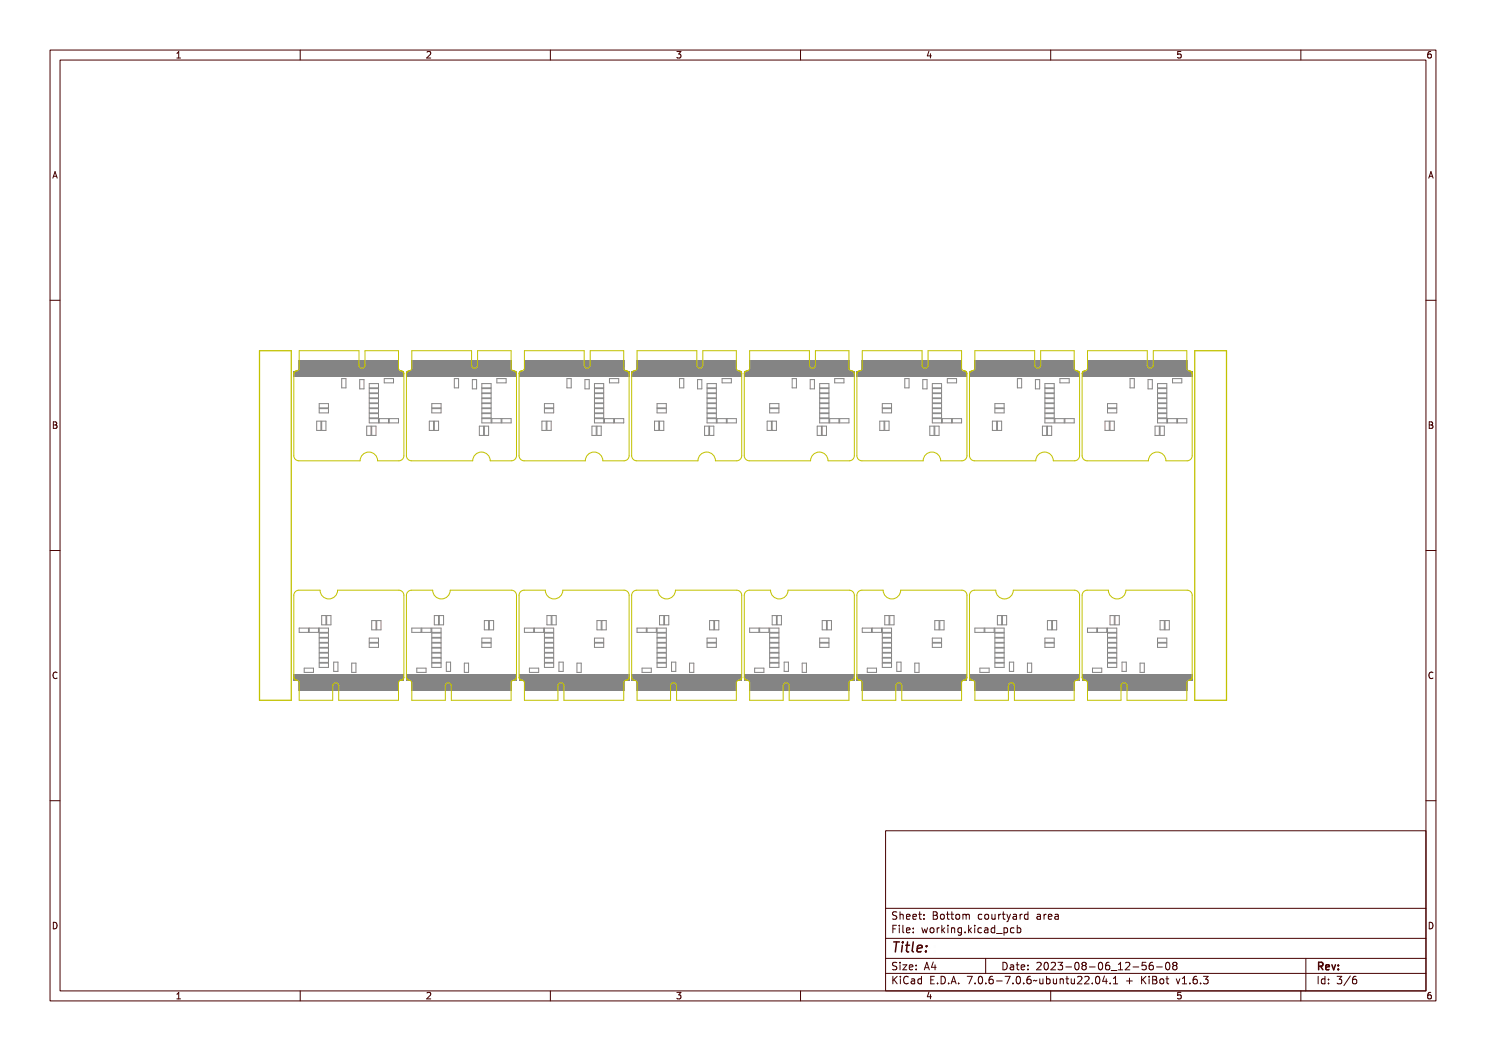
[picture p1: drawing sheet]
<svg xmlns="http://www.w3.org/2000/svg" width="297mm" height="210mm" viewBox="0 0 297 210" stroke-linecap="round" stroke-linejoin="round" font-family="sans-serif">
<defs><g id="words">
<text font-size="2.7" fill="#480000" x="178" y="190.3">Title:</text>
<g font-size="2" fill="#480000">
<text x="178" y="183.7">Sheet: Bottom courtyard area</text>
<text x="178" y="186.5">File: working.kicad_pcb</text>
<text x="178" y="193.9">Size: A4</text>
<text x="178" y="196.6">KiCad E.D.A. 7.0.6-7.0.6~ubuntu22.04.1 + KiBot v1.6.3</text>
<text x="200" y="193.9">Date: 2023-08-06_12-56-08</text>
<text x="263" y="196.6">Id: 3/6</text>
<text x="263" y="193.9">Rev:</text>
</g>
<g font-size="1.7" fill="#480000">
<text x="35" y="11.7">1</text>
<text x="85" y="11.7">2</text>
<text x="135" y="11.7">3</text>
<text x="185" y="11.7">4</text>
<text x="235" y="11.7">5</text>
<text x="285" y="11.7">6</text>
<text x="10.5" y="35.7">A</text>
<text x="285.5" y="35.7">A</text>
<text x="10.5" y="85.6">B</text>
<text x="285.5" y="85.6">B</text>
<text x="10.5" y="135.7">C</text>
<text x="285.5" y="135.7">C</text>
<text x="10.5" y="185.6">D</text>
<text x="285.5" y="185.6">D</text>
<text x="35" y="199.7">1</text>
<text x="85" y="199.7">2</text>
<text x="135" y="199.7">3</text>
<text x="185" y="199.7">4</text>
<text x="235" y="199.7">5</text>
<text x="285" y="199.7">6</text>
</g>
</g></defs>
<g fill="#848484">
<path d="M194.8 135.9h20v2h-20z" fill-rule="evenodd"/>
<path d="M193.8 134.7h22v1.2h-22z" fill-rule="evenodd"/>
<path d="M59.7 135.9h20v2h-20z" fill-rule="evenodd"/>
<path d="M58.7 134.7h22v1.2h-22z" fill-rule="evenodd"/>
<path d="M127.2 72.1h20v2h-20z" fill-rule="evenodd"/>
<path d="M126.2 74.1h22v1.2h-22z" fill-rule="evenodd"/>
<path d="M217.3 72.1h20v2h-20z" fill-rule="evenodd"/>
<path d="M216.3 74.1h22v1.2h-22z" fill-rule="evenodd"/>
<path d="M127.2 135.9h20v2h-20z" fill-rule="evenodd"/>
<path d="M126.2 134.7h22v1.2h-22z" fill-rule="evenodd"/>
<path d="M149.8 72.1h20v2h-20z" fill-rule="evenodd"/>
<path d="M148.8 74.1h22v1.2h-22z" fill-rule="evenodd"/>
<path d="M217.3 135.9h20v2h-20z" fill-rule="evenodd"/>
<path d="M216.3 134.7h22v1.2h-22z" fill-rule="evenodd"/>
<path d="M59.7 72.1h20v2h-20z" fill-rule="evenodd"/>
<path d="M58.7 74.1h22v1.2h-22z" fill-rule="evenodd"/>
<path d="M82.2 72.1h20v2h-20z" fill-rule="evenodd"/>
<path d="M81.2 74.1h22v1.2h-22z" fill-rule="evenodd"/>
<path d="M82.2 135.9h20v2h-20z" fill-rule="evenodd"/>
<path d="M81.2 134.7h22v1.2h-22z" fill-rule="evenodd"/>
<path d="M104.7 135.9h20v2h-20z" fill-rule="evenodd"/>
<path d="M103.7 134.7h22v1.2h-22z" fill-rule="evenodd"/>
<path d="M194.8 72.1h20v2h-20z" fill-rule="evenodd"/>
<path d="M193.8 74.1h22v1.2h-22z" fill-rule="evenodd"/>
<path d="M104.7 72.1h20v2h-20z" fill-rule="evenodd"/>
<path d="M103.7 74.1h22v1.2h-22z" fill-rule="evenodd"/>
<path d="M149.8 135.9h20v2h-20z" fill-rule="evenodd"/>
<path d="M148.8 134.7h22v1.2h-22z" fill-rule="evenodd"/>
<path d="M172.3 72.1h20v2h-20z" fill-rule="evenodd"/>
<path d="M171.3 74.1h22v1.2h-22z" fill-rule="evenodd"/>
<path d="M172.3 135.9h20v2h-20z" fill-rule="evenodd"/>
<path d="M171.3 134.7h22v1.2h-22z" fill-rule="evenodd"/>
</g>
<g fill="none" stroke="#848484" stroke-width=".2">
<path d="M68.3 75.7h.9v1.8h-.9zM71.9 75.9h.8v1.8h-.8zM73.8 76.7h1.9v.8h-1.9zM73.8 79.7h1.9v.8h-1.9zM73.8 77.7h1.9v.8h-1.9zM73.8 78.7h1.9v.8h-1.9zM76.8 75.7h1.9v.8h-1.9zM90.8 75.7h.9v1.8h-.9zM94.4 75.9h.9v1.8h-.9zM96.3 76.7h1.9v.8h-1.9zM96.3 77.7h1.9v.8h-1.9zM96.3 78.7h1.9v.8h-1.9z"/>
<path d="M96.3 79.7h1.9v.8h-1.9zM99.3 75.7h1.9v.8h-1.9zM113.3 75.7h.9v1.8h-.9zM116.9 75.9h.9v1.8h-.9zM118.8 76.7h1.9v.8h-1.9zM118.8 79.7h1.9v.8h-1.9zM118.8 78.7h1.9v.8h-1.9zM118.8 77.7h1.9v.8h-1.9zM121.8 75.7h1.9v.8h-1.9zM135.8 75.7h.9v1.8h-.9zM139.4 75.9h.9v1.8h-.9zM141.3 76.7h1.9v.8h-1.9z"/>
<path d="M141.3 79.7h1.9v.8h-1.9zM141.3 77.7h1.9v.8h-1.9zM141.3 78.7h1.9v.8h-1.9zM144.3 75.7h1.9v.8h-1.9zM158.3 75.7h.9v1.8h-.9zM161.9 75.9h.9v1.8h-.9zM163.8 76.7h1.9v.8h-1.9zM163.8 79.7h1.9v.8h-1.9zM163.8 77.7h1.9v.8h-1.9zM163.8 78.7h1.9v.8h-1.9zM166.8 75.7h1.9v.8h-1.9zM180.8 75.7h.9v1.8h-.9z"/>
<path d="M184.4 75.9h.9v1.8h-.9zM186.3 76.7h1.9v.8h-1.9zM186.3 79.7h1.9v.8h-1.9zM186.3 77.7h1.9v.8h-1.9zM186.3 78.7h1.9v.8h-1.9zM189.3 75.7h1.9v.8h-1.9zM203.3 75.7h.9v1.8h-.9zM206.9 75.9h.9v1.8h-.9zM208.8 76.7h1.9v.8h-1.9zM208.8 79.7h1.9v.8h-1.9zM208.8 77.7h1.9v.8h-1.9zM208.8 78.7h1.9v.8h-1.9z"/>
<path d="M211.8 75.7h1.9v.8h-1.9zM225.9 75.7h.8v1.8h-.8zM229.5 75.9h.8v1.8h-.8zM231.4 76.7h1.8v.8h-1.8zM231.4 79.7h1.8v.8h-1.8zM231.4 77.7h1.8v.8h-1.8zM231.4 78.7h1.8v.8h-1.8zM234.4 75.7h1.8v.8h-1.8zM63.3 84.2h.8v1.8h-.8zM63.8 81.7h1.8v.8h-1.8zM63.8 80.7h1.8v.8h-1.8zM64.3 84.2h.8v1.8h-.8z"/>
<path d="M73.3 85.2h.8v1.8h-.8zM73.8 82.7h1.9v.8h-1.9zM73.8 81.7h1.9v.8h-1.9zM73.8 80.7h1.9v.8h-1.9zM73.8 83.7h1.9v.8h-1.9zM74.3 85.2h.8v1.8h-.8zM75.8 83.7h1.8v.8h-1.8zM77.8 83.7h1.8v.8h-1.8zM85.8 84.2h.9v1.8h-.9zM86.3 80.7h1.9v.8h-1.9zM86.3 81.7h1.9v.8h-1.9zM86.8 84.2h.9v1.8h-.9z"/>
<path d="M95.8 85.2h.9v1.8h-.9zM96.3 82.7h1.9v.8h-1.9zM96.3 80.7h1.9v.8h-1.9zM96.3 81.7h1.9v.8h-1.9zM96.3 83.7h1.9v.8h-1.9zM96.8 85.2h.9v1.8h-.9zM98.3 83.7h1.9v.8h-1.9zM100.3 83.7h1.9v.8h-1.9zM108.3 84.2h.9v1.8h-.9zM108.8 81.7h1.9v.8h-1.9zM108.8 80.7h1.9v.8h-1.9zM109.3 84.2h.9v1.8h-.9z"/>
<path d="M118.3 85.2h.9v1.8h-.9zM118.8 82.7h1.9v.8h-1.9zM118.8 81.7h1.9v.8h-1.9zM118.8 80.7h1.9v.8h-1.9zM118.8 83.7h1.9v.8h-1.9zM119.3 85.2h.9v1.8h-.9zM120.8 83.7h1.9v.8h-1.9zM122.8 83.7h1.9v.8h-1.9zM130.8 84.2h.9v1.8h-.9zM131.3 81.7h1.9v.8h-1.9zM131.3 80.7h1.9v.8h-1.9zM131.8 84.2h.9v1.8h-.9z"/>
<path d="M140.8 85.2h.9v1.8h-.9zM141.3 82.7h1.9v.8h-1.9zM141.3 81.7h1.9v.8h-1.9zM141.3 80.7h1.9v.8h-1.9zM141.3 83.7h1.9v.8h-1.9zM141.8 85.2h.9v1.8h-.9zM143.3 83.7h1.9v.8h-1.9zM145.3 83.7h1.9v.8h-1.9zM153.3 84.2h.9v1.8h-.9zM153.8 81.7h1.9v.8h-1.9zM153.8 80.7h1.9v.8h-1.9zM154.3 84.2h.9v1.8h-.9z"/>
<path d="M163.3 85.2h.9v1.8h-.9zM163.8 82.7h1.9v.8h-1.9zM163.8 80.7h1.9v.8h-1.9zM163.8 81.7h1.9v.8h-1.9zM163.8 83.7h1.9v.8h-1.9zM164.3 85.2h.9v1.8h-.9zM165.8 83.7h1.9v.8h-1.9zM167.8 83.7h1.9v.8h-1.9zM175.8 84.2h.9v1.8h-.9zM176.3 81.7h1.9v.8h-1.9zM176.3 80.7h1.9v.8h-1.9zM176.8 84.2h.9v1.8h-.9z"/>
<path d="M185.8 85.2h.9v1.8h-.9zM186.3 82.7h1.9v.8h-1.9zM186.3 81.7h1.9v.8h-1.9zM186.3 80.7h1.9v.8h-1.9zM186.3 83.7h1.9v.8h-1.9zM186.8 85.2h.9v1.8h-.9zM188.3 83.7h1.9v.8h-1.9zM190.3 83.7h1.9v.8h-1.9zM198.3 84.2h.9v1.8h-.9zM198.8 81.7h1.9v.8h-1.9zM198.8 80.7h1.9v.8h-1.9zM199.3 84.2h.9v1.8h-.9z"/>
<path d="M208.3 85.2h.9v1.8h-.9zM208.8 82.7h1.9v.8h-1.9zM208.8 80.7h1.9v.8h-1.9zM208.8 81.7h1.9v.8h-1.9zM208.8 83.7h1.9v.8h-1.9zM209.3 85.2h.9v1.8h-.9zM210.8 83.7h1.9v.8h-1.9zM212.8 83.7h1.9v.8h-1.9zM220.9 84.2h.8v1.8h-.8zM221.4 81.7h1.8v.8h-1.8zM221.4 80.7h1.8v.8h-1.8zM221.9 84.2h.8v1.8h-.8z"/>
<path d="M230.9 85.2h.8v1.8h-.8zM231.4 82.7h1.8v.8h-1.8zM231.4 80.7h1.8v.8h-1.8zM231.4 81.7h1.8v.8h-1.8zM231.4 83.7h1.8v.8h-1.8zM231.9 85.2h.8v1.8h-.8zM233.4 83.7h1.8v.8h-1.8zM235.4 83.7h1.8v.8h-1.8zM59.8 125.5h1.8v.9h-1.8zM60.8 133.5h1.8v.9h-1.8zM61.8 125.5h1.8v.9h-1.8zM63.8 131.5h1.8v.9h-1.8z"/>
<path d="M63.8 128.5h1.8v.9h-1.8zM63.8 127.5h1.8v.9h-1.8zM63.8 129.5h1.8v.9h-1.8zM63.8 125.5h1.8v.9h-1.8zM63.8 126.5h1.8v.9h-1.8zM63.8 130.5h1.8v.9h-1.8zM63.8 132.5h1.8v.9h-1.8zM64.3 123h.8v1.9h-.8zM65.3 123h.8v1.9h-.8zM66.7 132.3h.8v1.9h-.8zM70.3 132.5h.8v1.9h-.8zM73.8 128.5h1.8v.9h-1.8z"/>
<path d="M73.8 127.5h1.8v.9h-1.8zM74.3 124h.8v1.9h-.8zM75.3 124h.8v1.9h-.8zM82.3 125.5h1.9v.9h-1.9zM83.3 133.5h1.9v.9h-1.9zM84.3 125.5h1.9v.9h-1.9zM86.3 131.5h1.9v.9h-1.9zM86.3 125.5h1.9v.9h-1.9zM86.3 126.5h1.9v.9h-1.9zM86.3 127.5h1.9v.9h-1.9zM86.3 128.5h1.9v.9h-1.9zM86.3 129.5h1.9v.9h-1.9z"/>
<path d="M86.3 130.5h1.9v.9h-1.9zM86.3 132.5h1.9v.9h-1.9zM86.8 123h.9v1.9h-.9zM87.8 123h.9v1.9h-.9zM89.2 132.3h.9v1.9h-.9zM92.8 132.5h.9v1.9h-.9zM96.3 127.5h1.9v.9h-1.9zM96.3 128.5h1.9v.9h-1.9zM96.8 124h.9v1.9h-.9zM97.8 124h.9v1.9h-.9zM104.8 125.5h1.9v.9h-1.9zM105.8 133.5h1.9v.9h-1.9z"/>
<path d="M106.8 125.5h1.9v.9h-1.9zM108.8 131.5h1.9v.9h-1.9zM108.8 128.5h1.9v.9h-1.9zM108.8 127.5h1.9v.9h-1.9zM108.8 125.5h1.9v.9h-1.9zM108.8 126.5h1.9v.9h-1.9zM108.8 129.5h1.9v.9h-1.9zM108.8 130.5h1.9v.9h-1.9zM108.8 132.5h1.9v.9h-1.9zM109.3 123h.9v1.9h-.9zM110.3 123h.9v1.9h-.9zM111.7 132.3h.9v1.9h-.9z"/>
<path d="M115.3 132.5h.9v1.9h-.9zM118.8 128.5h1.9v.9h-1.9zM118.8 127.5h1.9v.9h-1.9zM119.3 124h.9v1.9h-.9zM120.3 124h.9v1.9h-.9zM127.3 125.5h1.9v.9h-1.9zM128.3 133.5h1.9v.9h-1.9zM129.3 125.5h1.9v.9h-1.9zM131.3 131.5h1.9v.9h-1.9zM131.3 128.5h1.9v.9h-1.9zM131.3 127.5h1.9v.9h-1.9zM131.3 129.5h1.9v.9h-1.9z"/>
<path d="M131.3 132.5h1.9v.9h-1.9zM131.3 125.5h1.9v.9h-1.9zM131.3 130.5h1.9v.9h-1.9zM131.3 126.5h1.9v.9h-1.9zM131.8 123h.9v1.9h-.9zM132.8 123h.9v1.9h-.9zM134.2 132.3h.9v1.9h-.9zM137.8 132.5h.9v1.9h-.9zM141.3 128.5h1.9v.9h-1.9zM141.3 127.5h1.9v.9h-1.9zM141.8 124h.9v1.9h-.9zM142.8 124h.9v1.9h-.9z"/>
<path d="M149.8 125.5h1.9v.9h-1.9zM150.8 133.5h1.9v.9h-1.9zM151.8 125.5h1.9v.9h-1.9zM153.8 131.5h1.9v.9h-1.9zM153.8 128.5h1.9v.9h-1.9zM153.8 127.5h1.9v.9h-1.9zM153.8 129.5h1.9v.9h-1.9zM153.8 132.5h1.9v.9h-1.9zM153.8 125.5h1.9v.9h-1.9zM153.8 126.5h1.9v.9h-1.9zM153.8 130.5h1.9v.9h-1.9zM154.3 123h.9v1.9h-.9z"/>
<path d="M155.3 123h.9v1.9h-.9zM156.7 132.3h.9v1.9h-.9zM160.3 132.5h.9v1.9h-.9zM163.8 127.5h1.9v.9h-1.9zM163.8 128.5h1.9v.9h-1.9zM164.3 124h.9v1.9h-.9zM165.3 124h.9v1.9h-.9zM172.3 125.5h1.9v.9h-1.9zM173.3 133.5h1.9v.9h-1.9zM174.3 125.5h1.9v.9h-1.9zM176.3 131.5h1.9v.9h-1.9zM176.3 128.5h1.9v.9h-1.9z"/>
<path d="M176.3 127.5h1.9v.9h-1.9zM176.3 129.5h1.9v.9h-1.9zM176.3 125.5h1.9v.9h-1.9zM176.3 126.5h1.9v.9h-1.9zM176.3 130.5h1.9v.9h-1.9zM176.3 132.5h1.9v.9h-1.9zM176.8 123h.9v1.9h-.9zM177.8 123h.9v1.9h-.9zM179.2 132.3h.9v1.9h-.9zM182.8 132.5h.9v1.9h-.9zM186.3 128.5h1.9v.9h-1.9zM186.3 127.5h1.9v.9h-1.9z"/>
<path d="M186.8 124h.9v1.9h-.9zM187.8 124h.9v1.9h-.9zM194.8 125.5h1.9v.9h-1.9zM195.8 133.5h1.9v.9h-1.9zM196.8 125.5h1.9v.9h-1.9zM198.8 131.5h1.9v.9h-1.9zM198.8 128.5h1.9v.9h-1.9zM198.8 127.5h1.9v.9h-1.9zM198.8 129.5h1.9v.9h-1.9zM198.8 132.5h1.9v.9h-1.9zM198.8 125.5h1.9v.9h-1.9zM198.8 126.5h1.9v.9h-1.9z"/>
<path d="M198.8 130.5h1.9v.9h-1.9zM199.3 123h.9v1.9h-.9zM200.3 123h.9v1.9h-.9zM201.7 132.3h.9v1.9h-.9zM205.3 132.5h.9v1.9h-.9zM208.8 128.5h1.9v.9h-1.9zM208.8 127.5h1.9v.9h-1.9zM209.3 124h.9v1.9h-.9zM210.3 124h.9v1.9h-.9zM217.4 125.5h1.8v.9h-1.8zM218.4 133.5h1.8v.9h-1.8zM219.4 125.5h1.8v.9h-1.8z"/>
<path d="M221.4 131.5h1.8v.9h-1.8zM221.4 128.5h1.8v.9h-1.8zM221.4 127.5h1.8v.9h-1.8zM221.4 129.5h1.8v.9h-1.8zM221.4 132.5h1.8v.9h-1.8zM221.4 125.5h1.8v.9h-1.8zM221.4 126.5h1.8v.9h-1.8zM221.4 130.5h1.8v.9h-1.8zM221.9 123h.8v1.9h-.8zM222.9 123h.8v1.9h-.8zM224.3 132.3h.8v1.9h-.8zM227.9 132.5h.8v1.9h-.8z"/>
<path d="M231.4 127.5h1.8v.9h-1.8zM231.4 128.5h1.8v.9h-1.8zM231.9 124h.8v1.9h-.8zM232.9 124h.8v1.9h-.8z"/>
</g>
<g fill="none" stroke="#c2c200" stroke-width=".2">
<path d="M59.8 70.1h11.9v2.9a.6 .6 0 0 0 .6 .6 .6 .6 0 0 0 .6-.6v-2.9h6.7v3.5a.63 .63 0 0 0 .8 .5l.3 .6v16.4a1.03 1.03 0 0 1-1 1h-4.2a1.75 1.75 0 0 0-1.8-1.8 1.75 1.75 0 0 0-1.7 1.8h-12.3a1.03 1.03 0 0 1-1-1v-16.4a.76 .76 0 0 1 .9-.7l.2-.4zM82.3 70.1h12v2.9a.6 .6 0 0 0 .6 .6 .6 .6 0 0 0 .6-.6v-2.9h6.7v3.5a.63 .63 0 0 0 .7 .5l.3 .6v16.4a1.02 1.02 0 0 1-1 1h-4.2a1.75 1.75 0 0 0-1.8-1.8 1.75 1.75 0 0 0-1.7 1.8h-12.3a1.03 1.03 0 0 1-1-1v-16.4a.76 .76 0 0 1 .9-.7l.2-.4zM104.8 70.1h12v2.9a.6 .6 0 0 0 .6 .6 .6 .6 0 0 0 .6-.6v-2.9h6.7v3.5a.63 .63 0 0 0 .7 .5l.3 .6v16.4a1.03 1.03 0 0 1-1 1h-4.2a1.75 1.75 0 0 0-1.8-1.8 1.75 1.75 0 0 0-1.7 1.8h-12.3a1.03 1.03 0 0 1-1-1v-16.4a.76 .76 0 0 1 .9-.7l.2-.4zM127.3 70.1h12v2.9a.6 .6 0 0 0 .6 .6 .6 .6 0 0 0 .6-.6v-2.9h6.7v3.5a.63 .63 0 0 0 .7 .5l.3 .6v16.4a1.03 1.03 0 0 1-1 1h-4.2a1.75 1.75 0 0 0-1.8-1.8 1.75 1.75 0 0 0-1.7 1.8h-12.3a1.03 1.03 0 0 1-1-1v-16.4a.76 .76 0 0 1 .9-.7l.2-.4zM149.8 70.1h12v2.9a.6 .6 0 0 0 .6 .6 .6 .6 0 0 0 .6-.6v-2.9h6.7v3.5a.63 .63 0 0 0 .7 .5l.4 .6v16.4a1.03 1.03 0 0 1-1 1h-4.3a1.75 1.75 0 0 0-1.7-1.8 1.75 1.75 0 0 0-1.8 1.8h-12.2a1.03 1.03 0 0 1-1-1v-16.4a.76 .76 0 0 1 .8-.7l.2-.4zM172.3 70.1h12v2.9a.6 .6 0 0 0 .6 .6 .6 .6 0 0 0 .6-.6v-2.9h6.7v3.5a.63 .63 0 0 0 .7 .5l.4 .6v16.4a1.02 1.02 0 0 1-1 1h-4.3a1.75 1.75 0 0 0-1.7-1.8 1.75 1.75 0 0 0-1.8 1.8h-12.2a1.02 1.02 0 0 1-1-1v-16.4a.76 .76 0 0 1 .8-.7l.2-.4zM194.8 70.1h12v2.9a.6 .6 0 0 0 .6 .6 .6 .6 0 0 0 .6-.6v-2.9h6.7v3.5a.63 .63 0 0 0 .7 .5l.4 .6v16.4a1.03 1.03 0 0 1-1 1h-4.3a1.75 1.75 0 0 0-1.7-1.8 1.75 1.75 0 0 0-1.8 1.8h-12.2a1.03 1.03 0 0 1-1-1v-16.4a.76 .76 0 0 1 .8-.7l.2-.4zM217.4 70.1h11.9v2.9a.6 .6 0 0 0 .6 .6 .6 .6 0 0 0 .6-.6v-2.9h6.7v3.5a.63 .63 0 0 0 .7 .5l.4 .6v16.4a1.03 1.03 0 0 1-1 1h-4.3a1.75 1.75 0 0 0-1.7-1.8 1.75 1.75 0 0 0-1.8 1.8h-12.2a1.02 1.02 0 0 1-1-1v-16.4a.76 .76 0 0 1 .8-.7l.3-.4zM59 118.2l.7-.3h4.3a1.75 1.75 0 0 0 1.7 1.8 1.75 1.75 0 0 0 1.8-1.8h12.2a1.03 1.03 0 0 1 1 1v16.4a.76 .76 0 0 1-.8 .7l-.3 .4v3.5h-11.9v-2.9a.6 .6 0 0 0-.6-.6 .6 .6 0 0 0-.6 .6v2.9h-6.7v-3.5a.63 .63 0 0 0-.7-.5l-.4-.6v-16.4zM81.5 118.2l.7-.3h4.3a1.75 1.75 0 0 0 1.7 1.8 1.75 1.75 0 0 0 1.8-1.8h12.2a1.02 1.02 0 0 1 1 1v16.4a.76 .76 0 0 1-.8 .7l-.2 .4v3.5h-12v-2.9a.6 .6 0 0 0-.6-.6 .6 .6 0 0 0-.6 .6v2.9h-6.7v-3.5a.63 .63 0 0 0-.7-.5l-.4-.6v-16.4zM104 118.2l.7-.3h4.3a1.75 1.75 0 0 0 1.7 1.8 1.75 1.75 0 0 0 1.8-1.8h12.2a1.03 1.03 0 0 1 1 1v16.4a.76 .76 0 0 1-.8 .7l-.2 .4v3.5h-12v-2.9a.6 .6 0 0 0-.6-.6 .6 .6 0 0 0-.6 .6v2.9h-6.7v-3.5a.63 .63 0 0 0-.7-.5l-.4-.6v-16.4zM126.5 118.2l.7-.3h4.3a1.75 1.75 0 0 0 1.7 1.8 1.75 1.75 0 0 0 1.8-1.8h12.2a1.02 1.02 0 0 1 1 1v16.4a.76 .76 0 0 1-.8 .7l-.2 .4v3.5h-12v-2.9a.6 .6 0 0 0-.6-.6 .6 .6 0 0 0-.6 .6v2.9h-6.7v-3.5a.63 .63 0 0 0-.7-.5l-.4-.6v-16.4z"/>
<path d="M149.1 118.2l.7-.3h4.2a1.75 1.75 0 0 0 1.8 1.8 1.75 1.75 0 0 0 1.7-1.8h12.3a1.03 1.03 0 0 1 1 1v16.4a.76 .76 0 0 1-.9 .7l-.2 .4v3.5h-12v-2.9a.6 .6 0 0 0-.6-.6 .6 .6 0 0 0-.6 .6v2.9h-6.7v-3.5a.63 .63 0 0 0-.7-.5l-.3-.6v-16.4zM171.6 118.2l.7-.3h4.2a1.75 1.75 0 0 0 1.8 1.8 1.75 1.75 0 0 0 1.7-1.8h12.3a1.03 1.03 0 0 1 1 1v16.4a.76 .76 0 0 1-.9 .7l-.2 .4v3.5h-12v-2.9a.6 .6 0 0 0-.6-.6 .6 .6 0 0 0-.6 .6v2.9h-6.7v-3.5a.63 .63 0 0 0-.7-.5l-.3-.6v-16.4zM194.1 118.2l.7-.3h4.2a1.75 1.75 0 0 0 1.8 1.8 1.75 1.75 0 0 0 1.7-1.8h12.3a1.03 1.03 0 0 1 1 1v16.4a.76 .76 0 0 1-.9 .7l-.2 .4v3.5h-12v-2.9a.6 .6 0 0 0-.6-.6 .6 .6 0 0 0-.6 .6v2.9h-6.7v-3.5a.63 .63 0 0 0-.7-.5l-.3-.6v-16.4zM216.6 118.2l.7-.3h4.2a1.75 1.75 0 0 0 1.8 1.8 1.75 1.75 0 0 0 1.7-1.8h12.3a1.03 1.03 0 0 1 1 1v16.4a.76 .76 0 0 1-.9 .7l-.2 .4v3.5h-11.9v-2.9a.6 .6 0 0 0-.6-.6 .6 .6 0 0 0-.6 .6v2.9h-6.7v-3.5a.63 .63 0 0 0-.8-.5l-.3-.6v-16.4z"/>
</g>
<path d="M51.9 70.1h6.3v69.8h-6.3zM238.8 70.1h6.3v69.8h-6.3z" fill="none" stroke="#c2c200" stroke-width=".25"/>
<g fill="none" stroke="#480000" stroke-width=".2">
<path d="M10 10h277v190h-277zM12 12h273v186h-273zM60 10v2M110 10v2M160 10v2M210 10v2M260 10v2M10 60h2M285 60h2M10 110h2M285 110h2M10 160h2"/>
<path d="M285 160h2M177 166h108v32h-108zM60 198v2M110 198v2M160 198v2M177 181.5h108M177 187.5h108M177 191.5h108M177 194.5h108M178.1 195.2h.2v.6l.6-.6h.3l-.6 .6 .6 .8h-.2l-.5-.7-.2 .2v.5h-.2zM178.2 185h.9v.2h-.7v.4h.6v.2h-.6v.7h-.2zM178.3 182.4l.5-.1h.2v.2a.31 .31 0 0 0-.5-.1 .31 .31 0 0 0 0 .5 .5 .5 0 0 1 .6 .6 .5 .5 0 0 1-.8 .2l-.1-.2a.34 .34 0 0 0 .4 .1 .34 .34 0 0 0 .1-.5 .47 .47 0 0 1-.5-.2 .47 .47 0 0 1 .1-.5z"/>
<path d="M178.3 192.5l.5-.1h.2v.2a.31 .31 0 0 0-.5-.1 .31 .31 0 0 0 0 .5 .5 .5 0 0 1 .6 .6 .5 .5 0 0 1-.8 .2l-.1-.2a.34 .34 0 0 0 .4 .1 .34 .34 0 0 0 .1-.5 .47 .47 0 0 1-.5-.2 .47 .47 0 0 1 .1-.5zM179.4 182.2h.2v.6a.35 .35 0 0 1 .4-.1 .35 .35 0 0 1 .2 .4v.6h-.2v-.8h-.4v.8h-.2zM179.5 185.4h.4v.9h.4v.2h-.9v-.2h.3v-.8h-.2zM179.5 192.8h.4v.9h.4v.1h-.9v-.1h.3v-.8h-.2zM179.5 195.6h.4v.9h.4v.1h-.9v-.1h.3v-.8h-.2zM179.7 184.9h.2v.3h-.2zM179.7 192.3h.2v.3h-.2zM179.7 195.1h.2v.3h-.2zM180.6 184.9h.4v1.3l.4 .1v.2l-.5-.2v-1.2h-.3zM180.6 192.8h.8l-.6 .9h.6v.1h-.8l.6-.9h-.6zM180.7 182.8l.1-.1a.49 .49 0 0 1 .5 0 .49 .49 0 0 1 .2 .5h-.8a.42 .42 0 0 0 .3 .4 .42 .42 0 0 0 .4-.1 .47 .47 0 0 1-.4 .3 .47 .47 0 0 1-.4-.3zM180.7 195.4a.4 .4 0 0 1 .4-.3 .4 .4 0 0 1 .4 .3 .56 .56 0 0 0-.8 .4 .56 .56 0 0 0 .5 .7l.3-.1a.43 .43 0 0 1-.5 .3 .43 .43 0 0 1-.4-.4v-.6z"/>
<path d="M180.8 182.9l.4-.1 .1 .3h-.6zM181.8 195.6l.3-.1a.43 .43 0 0 1 .5 .5v.6h-.1v-.1a.38 .38 0 0 1-.5 .2 .38 .38 0 0 1-.2-.5 .38 .38 0 0 1 .4-.2h.3a.35 .35 0 0 0-.3-.4 .35 .35 0 0 0-.4 .2zM181.9 182.8l.1-.1a.49 .49 0 0 1 .5 0 .49 .49 0 0 1 .2 .5h-.8a.42 .42 0 0 0 .3 .4 .42 .42 0 0 0 .5-.1 .47 .47 0 0 1-.5 .3 .47 .47 0 0 1-.4-.3zM181.9 185.5l.1-.1a.49 .49 0 0 1 .5 0 .49 .49 0 0 1 .2 .5h-.8a.42 .42 0 0 0 .3 .4 .42 .42 0 0 0 .5-.1 .47 .47 0 0 1-.5 .3 .47 .47 0 0 1-.4-.3zM181.9 192.9l.1-.1a.49 .49 0 0 1 .5 0 .49 .49 0 0 1 .2 .5h-.8a.42 .42 0 0 0 .3 .4 .42 .42 0 0 0 .5-.1 .47 .47 0 0 1-.5 .3 .47 .47 0 0 1-.4-.3zM182 196.2l.5-.1a.31 .31 0 0 1-.2 .4 .31 .31 0 0 1-.4-.1zM182 182.9l.4-.1 .1 .3h-.6zM182 185.6l.4-.1 .1 .3h-.6zM182 193l.4-.1 .1 .3h-.6zM183 195.7l.4-.2 .2 .2v-.6h.2v1.5h-.2v-.1a.42 .42 0 0 1-.5 .1 .42 .42 0 0 1-.2-.5zM183.2 195.8l.1-.1a.4 .4 0 0 1 .3 .4 .4 .4 0 0 1-.3 .4l-.2-.2zM183.2 182.3h.2v.4h.4v.1h-.4v.7l.4 .1v.1h-.4l-.1-.1-.1-.8h-.3v-.1h.3z"/>
<path d="M183.3 185.4h.2v.3h-.2zM183.3 186.2h.2v.3h-.2zM183.3 192.8h.2v.3h-.2zM183.3 193.6h.2v.2h-.2zM184.5 182.7h.2v.3h-.2zM184.5 183.5h.2v.2h-.2zM185.2 185.4h.2l.2 .8 .1-.5h.2l.2 .5 .1-.8h.2l-.2 1.1h-.2l-.2-.7-.2 .7h-.1zM185.4 195.2h.9v.2h-.7v.4h.6v.2h-.6v.5h.7v.1h-.9zM185.7 192.4h.2l.5 1.4h-.2l-.1-.3h-.5l-.1 .3h-.2zM185.8 192.6l.2 .7h-.4zM186.6 182.3h.4a.35 .35 0 0 1 .5 .2 .35 .35 0 0 1-.3 .5 .41 .41 0 0 1 .3 .5 .41 .41 0 0 1-.5 .2h-.4zM186.8 183.1h.2a.27 .27 0 0 1 .3 .2 .27 .27 0 0 1-.3 .3h-.2z"/>
<path d="M186.8 182.5h.2a.23 .23 0 0 1 .3 .2 .23 .23 0 0 1-.3 .2h-.2zM186.8 185.6l.1-.1a.39 .39 0 0 1 .4 .4 .39 .39 0 0 1-.4 .4l-.1-.2zM186.9 196.4h.2v.2h-.2zM187.1 192.4h.2v.9h.2v.2h-.2v.3h-.2v-.3h-.6zM187.1 192.6v.7h-.4zM187.8 195.2a.76 .76 0 0 1 .9 .7 .76 .76 0 0 1-.9 .7zM188 195.4a.57 .57 0 0 1 .5 .5 .57 .57 0 0 1-.5 .6zM188 185.4h.2v.2v-.1a.29 .29 0 0 1 .3-.2 .29 .29 0 0 1 .3 .3 .37 .37 0 0 0-.5-.1 .37 .37 0 0 0-.1 .4v.6h-.2zM188 182.9l.1-.1a.39 .39 0 0 1 .4 .4 .39 .39 0 0 1-.4 .4l-.1-.2zM189.1 184.9h.1v.9l.5-.4h.2l-.4 .4 .5 .7h-.2l-.4-.6-.2 .1v.5h-.1zM189.2 182.3h.2v.4h.4v.1h-.4v.7l.4 .1v.1h-.4l-.1-.1-.1-.8h-.2v-.1h.2zM189.3 196.4h.3v.2h-.3z"/>
<path d="M190.3 185.4h.4v.9h.4v.2h-.9v-.2h.4v-.8h-.3zM190.5 182.3h.1v.4h.4v.1h-.4v.7l.4 .1v.1h-.4l-.1-.1v-.8h-.3v-.1h.3zM190.5 195.2h.3l.4 1.4h-.2l-.1-.3h-.5l-.1 .3h-.2zM190.6 184.9h.1v.3h-.1zM190.6 195.4l.2 .7h-.4zM191.4 185.4h.2v.1a.35 .35 0 0 1 .4-.1 .35 .35 0 0 1 .3 .4v.7h-.2l-.1-.9h-.3l-.1 .9h-.2zM191.6 182.9l.1-.1a.39 .39 0 0 1 .4 .4 .39 .39 0 0 1-.4 .4l-.1-.2zM191.7 196.4h.3v.2h-.3zM192.5 182.7l.6 .1 .3-.1 .1 1h-.1l-.1-.9-.2 .1v.8h-.1l-.2-.9-.1 .9h-.2zM192.7 185.5l.3-.2 .3 .2v-.1h.2v1a.53 .53 0 0 1-.8 .4v-.2a.36 .36 0 0 0 .4 .1 .36 .36 0 0 0 .2-.4l-.1 .1a.53 .53 0 0 1-.7-.3 .53 .53 0 0 1 .2-.6zM192.8 185.6l.1-.1a.39 .39 0 0 1 .4 .4 .39 .39 0 0 1-.4 .4l-.1-.2zM193.8 195.2h.9l-.5 1.4h-.2l.5-1.2h-.7z"/>
<path d="M194.1 186.2h.3v.3h-.3zM195.1 184.9h.2v.9l.4-.4h.3l-.5 .4 .5 .7h-.2l-.4-.6-.1 .1v.5h-.2zM195.2 182.8a.39 .39 0 0 1 .4-.2 .39 .39 0 0 1 .3 .3 .4 .4 0 0 0-.6 0 .4 .4 0 0 0 0 .6 .4 .4 0 0 0 .6 0 .45 .45 0 0 1-.6 .3 .45 .45 0 0 1-.3-.6zM195.3 196.4h.3v.2h-.3zM196.3 185.4h.5v.9h.3v.2h-.9v-.2h.4v-.8h-.3zM196.3 195.4a.57 .57 0 0 1 .7 0 .57 .57 0 0 1 .1 .8 .5 .5 0 0 1-.6 .5 .5 .5 0 0 1-.3-.8zM196.4 182.9l.1-.1a.39 .39 0 0 1 .4 .4 .39 .39 0 0 1-.4 .4l-.1-.2zM196.5 195.4a.61 .61 0 0 1 .4 1l-.1 .1a.61 .61 0 0 1-.4-1zM196.6 184.9h.2v.3h-.2zM197 191.5v3M197.4 182.7h.2v.8l.2 .1 .3-.2v-.7h.2v1h-.2v-.1a.35 .35 0 0 1-.4 .2 .35 .35 0 0 1-.3-.5zM197.6 185.5a.39 .39 0 0 1 .4-.2 .39 .39 0 0 1 .3 .3 .4 .4 0 0 0-.6 0 .4 .4 0 0 0 0 .6 .4 .4 0 0 0 .6 0 .45 .45 0 0 1-.6 .3 .45 .45 0 0 1-.3-.6z"/>
<path d="M197.7 196.4h.3v.2h-.3zM198.7 185.4l.2-.1a.43 .43 0 0 1 .6 .5v.7h-.2v-.2a.38 .38 0 0 1-.5 .2 .38 .38 0 0 1-.2-.5 .38 .38 0 0 1 .5-.2h.2a.35 .35 0 0 0-.3-.4 .35 .35 0 0 0-.3 .2zM198.7 195.4a.38 .38 0 0 1 .4-.3 .38 .38 0 0 1 .3 .3 .43 .43 0 0 0-.5 0 .43 .43 0 0 0-.1 .5 .46 .46 0 0 1 .7 .1 .46 .46 0 0 1-.2 .6 .46 .46 0 0 1-.7-.2zM198.8 182.7h.2v.2v-.1a.29 .29 0 0 1 .4-.2 .29 .29 0 0 1 .2 .3 .37 .37 0 0 0-.4-.1 .37 .37 0 0 0-.2 .4v.5h-.2zM198.8 186l.5-.1a.31 .31 0 0 1-.1 .4 .31 .31 0 0 1-.4-.1zM199.9 185.5l.3-.2 .3 .2v-.6h.2v1.6h-.2v-.2a.42 .42 0 0 1-.5 .1 .42 .42 0 0 1-.2-.5zM200 196h.5v.2h-.5zM200 185.6l.1-.1a.39 .39 0 0 1 .4 .4 .39 .39 0 0 1-.4 .4l-.1-.2zM200.1 182.3h.2v.4h.4v.1h-.4v.7l.4 .1v.1h-.4l-.2-.1v-.8h-.3v-.1h.3zM200.1 192.4a.76 .76 0 0 1 1 .7 .76 .76 0 0 1-1 .7zM200.3 192.6a.57 .57 0 0 1 .6 .5 .57 .57 0 0 1-.6 .6zM200.9 186.8l1.2 .1z"/>
<path d="M201 182.7h.2l.3 .8 .3-.8h.2l-.3 .7a.68 .68 0 0 1-.7 .8l.4-.5zM201 195.2h.9l-.5 1.4h-.2l.5-1.2h-.7zM201.4 192.8l.3-.1a.43 .43 0 0 1 .5 .5v.6h-.1v-.1a.38 .38 0 0 1-.5 .2 .38 .38 0 0 1-.2-.5 .38 .38 0 0 1 .4-.2h.3a.35 .35 0 0 0-.3-.4 .35 .35 0 0 0-.4 .2zM201.6 193.4l.5-.1a.31 .31 0 0 1-.2 .4 .31 .31 0 0 1-.4-.1zM202.2 185.4h.2v.1a.53 .53 0 0 1 .8 .3 .53 .53 0 0 1-.6 .7l-.2-.2v.6h-.2zM202.3 182.7l.3-.1a.43 .43 0 0 1 .5 .5v.6h-.2v-.1a.38 .38 0 0 1-.5 .2 .38 .38 0 0 1-.2-.5 .38 .38 0 0 1 .5-.2h.2a.35 .35 0 0 0-.2-.4 .35 .35 0 0 0-.4 .2zM202.4 183.3l.5-.1a.31 .31 0 0 1-.1 .4 .31 .31 0 0 1-.4-.1zM202.5 185.6l.1-.1a.4 .4 0 0 1 .4 .4 .4 .4 0 0 1-.4 .4l-.2-.2zM202.5 196.4h.3v.2h-.3zM202.8 192.4h.2v.4h.4v.1h-.4v.7l.4 .1v.1h-.4l-.2-.1v-.8h-.3v-.1h.3zM203.5 195.4a.57 .57 0 0 1 .8 0 .57 .57 0 0 1 0 .8 .5 .5 0 0 1-.6 .5 .5 .5 0 0 1-.3-.8zM203.6 185.5a.39 .39 0 0 1 .4-.2 .39 .39 0 0 1 .3 .3 .4 .4 0 0 0-.5 0 .4 .4 0 0 0 0 .6 .4 .4 0 0 0 .5 0 .45 .45 0 0 1-.6 .3 .45 .45 0 0 1-.2-.6z"/>
<path d="M203.6 182.7h.2v.2l.1-.1a.29 .29 0 0 1 .3-.2 .29 .29 0 0 1 .2 .3 .37 .37 0 0 0-.4-.1 .37 .37 0 0 0-.2 .4v.5h-.2zM203.7 195.4a.61 .61 0 0 1 .4 1l-.1 .1a.61 .61 0 0 1-.3-1zM203.9 192.9l.1-.1a.49 .49 0 0 1 .5 0 .49 .49 0 0 1 .2 .5h-.8a.42 .42 0 0 0 .3 .4 .42 .42 0 0 0 .5-.1 .47 .47 0 0 1-.5 .3 .47 .47 0 0 1-.4-.3zM204 193l.4-.1 .1 .3h-.6zM204.7 184.9h.1v.6a.53 .53 0 0 1 .8 .3 .53 .53 0 0 1-.6 .7l-.2-.2v.2h-.1zM204.7 182.8l.3-.2 .3 .2v-.6h.2v1.5h-.2v-.1a.42 .42 0 0 1-.5 .1 .42 .42 0 0 1-.2-.5zM204.8 182.9l.1-.1a.4 .4 0 0 1 .4 .4 .4 .4 0 0 1-.4 .4l-.1-.2zM204.9 185.6l.1-.1a.39 .39 0 0 1 .4 .4 .39 .39 0 0 1-.4 .4l-.1-.2zM204.9 196.4h.3v.2h-.3zM205.3 192.8h.2v.3h-.2zM205.3 193.6h.2v.2h-.2zM205.9 195.4a.38 .38 0 0 1 .4-.3 .38 .38 0 0 1 .3 .3 .43 .43 0 0 0-.5 0 .43 .43 0 0 0-.1 .5 .46 .46 0 0 1 .7 .1 .46 .46 0 0 1-.2 .6 .46 .46 0 0 1-.6-.2z"/>
<path d="M207 196l1-.1a.49 .49 0 0 1-.8 .1l-.2 .2zM207.1 182.7l.3-.1a.43 .43 0 0 1 .5 .5v.6h-.2v-.1a.38 .38 0 0 1-.5 .2 .38 .38 0 0 1-.2-.5 .38 .38 0 0 1 .5-.2h.2a.35 .35 0 0 0-.2-.4 .35 .35 0 0 0-.4 .2zM207.3 183.3l.4-.1a.31 .31 0 0 1-.1 .4 .31 .31 0 0 1-.4-.1zM207.4 192.5a.53 .53 0 0 1 .8 .1 .53 .53 0 0 1-.3 .7l-.3 .4h.7v.1h-.9l.3-.5a.4 .4 0 0 0 .3-.4 .4 .4 0 0 0-.3-.4l-.3 .2zM208.3 195.6h.1l.1 .8 .2 .1 .2-.2v-.7h.2v1h-.2v-.1a.35 .35 0 0 1-.4 .2 .35 .35 0 0 1-.2-.5zM208.4 182.7h.2v.2l.1-.1a.29 .29 0 0 1 .3-.2 .29 .29 0 0 1 .2 .3 .37 .37 0 0 0-.4-.1 .37 .37 0 0 0-.2 .4v.5h-.2zM208.7 192.6a.57 .57 0 0 1 .7 0 .57 .57 0 0 1 .1 .8 .5 .5 0 0 1-.6 .5 .5 .5 0 0 1-.3-.8zM208.9 192.6a.61 .61 0 0 1 .3 1l-.1 .1a.61 .61 0 0 1-.3-1zM209.5 195.1h.2v.6a.53 .53 0 0 1 .7 .3 .53 .53 0 0 1-.6 .7l-.1-.2v.1h-.2zM209.5 182.8l.2-.1a.49 .49 0 0 1 .5 0 .49 .49 0 0 1 .2 .5h-.8a.42 .42 0 0 0 .3 .4 .42 .42 0 0 0 .4-.1 .47 .47 0 0 1-.4 .3 .47 .47 0 0 1-.4-.3zM209.7 182.9l.3-.1 .2 .3h-.6zM209.7 195.8l.1-.1a.4 .4 0 0 1 .4 .4 .4 .4 0 0 1-.4 .4l-.1-.2z"/>
<path d="M209.8 192.5a.53 .53 0 0 1 .8 .1 .53 .53 0 0 1-.3 .7l-.3 .4h.7v.1h-.9l.3-.5a.4 .4 0 0 0 .3-.4 .4 .4 0 0 0-.3-.4l-.3 .2zM210 198v2M210.7 195.6h.2v.8l.2 .1 .2-.2v-.7h.2v1h-.2v-.1a.35 .35 0 0 1-.4 .2 .35 .35 0 0 1-.2-.5zM210.7 182.7l.3-.1a.43 .43 0 0 1 .5 .5v.6h-.2v-.1a.38 .38 0 0 1-.4 .2 .38 .38 0 0 1-.3-.5 .38 .38 0 0 1 .5-.2h.2a.35 .35 0 0 0-.2-.4 .35 .35 0 0 0-.4 .2zM210.9 183.3l.4-.1a.31 .31 0 0 1-.1 .4 .31 .31 0 0 1-.4-.1zM211 192.4a.46 .46 0 0 1 .6 0 .46 .46 0 0 1 .1 .6l-.1 .1a.47 .47 0 0 1 .2 .7 .47 .47 0 0 1-.7 0l-.1-.2a.35 .35 0 0 0 .5 .1 .35 .35 0 0 0 0-.5h-.3v-.2a.29 .29 0 0 0 .4-.1 .29 .29 0 0 0-.1-.4 .29 .29 0 0 0-.4 .1h-.1zM211.9 195.6h.2v.1a.35 .35 0 0 1 .4-.1 .35 .35 0 0 1 .2 .4v.6h-.2v-.8h-.4v.8h-.2zM212.4 193.2h.5v.2h-.5zM213.3 195.2h.2v.4h.4v.1h-.4v.7l.4 .1v.1h-.4l-.2-.1v-.8h-.3v-.1h.3zM213.5 192.6a.57 .57 0 0 1 .7 0 .57 .57 0 0 1 .1 .8 .5 .5 0 0 1-.6 .5 .5 .5 0 0 1-.3-.8zM213.7 192.6a.61 .61 0 0 1 .3 1v.1a.61 .61 0 0 1-.4-1zM214.3 195.6h.2v.8l.2 .1 .2-.2v-.7h.2v1h-.2v-.1a.35 .35 0 0 1-.4 .2 .35 .35 0 0 1-.2-.5z"/>
<path d="M214.7 192.5a.41 .41 0 0 1 .7-.1 .41 .41 0 0 1-.2 .7 .42 .42 0 0 1 .2 .6 .42 .42 0 0 1-.7 0 .42 .42 0 0 1 .2-.6l-.3-.2zM215.5 195.3a.53 .53 0 0 1 .8 .1 .53 .53 0 0 1-.3 .7l-.3 .4h.6v.1h-.9l.4-.5a.4 .4 0 0 0 .3-.4 .4 .4 0 0 0-.3-.4l-.3 .2zM216 193.2h.5v.2h-.5zM216.7 195.3a.53 .53 0 0 1 .8 .1 .53 .53 0 0 1-.3 .7l-.3 .4h.6v.1h-.9l.4-.5a.4 .4 0 0 0 .3-.4 .4 .4 0 0 0-.3-.4l-.3 .2zM217.1 192.6a.57 .57 0 0 1 .7 0 .57 .57 0 0 1 .1 .8 .5 .5 0 0 1-.6 .5 .5 .5 0 0 1-.3-.8zM217.3 192.6a.61 .61 0 0 1 .3 1v.1a.61 .61 0 0 1-.4-1zM218.2 196.4h.2v.2h-.2zM218.3 192.6a.38 .38 0 0 1 .4-.3 .38 .38 0 0 1 .3 .3 .43 .43 0 0 0-.5 0 .43 .43 0 0 0-.1 .5 .46 .46 0 0 1 .6 .1 .46 .46 0 0 1-.1 .6 .46 .46 0 0 1-.7-.2zM219.2 195.4a.57 .57 0 0 1 .7 0 .57 .57 0 0 1 .1 .8 .5 .5 0 0 1-.7 .5 .5 .5 0 0 1-.3-.8zM219.2 194.2l1.3 .1zM219.4 195.4a.61 .61 0 0 1 .3 1l-.1 .1a.61 .61 0 0 1-.3-1zM220.7 192.5l.5-.1v1.3h.3v.1h-.8v-.1h.3v-1.1h-.3z"/>
<path d="M220.8 195.2h.2v.9h.2v.2h-.2v.3h-.2v-.3h-.6zM220.8 195.4v.7h-.4zM221.8 196.4h.2v.2h-.2zM221.8 192.5a.53 .53 0 0 1 .8 .1 .53 .53 0 0 1-.3 .7l-.3 .4h.7v.1h-.9l.3-.5a.4 .4 0 0 0 .4-.4 .4 .4 0 0 0-.4-.4l-.3 .2zM222.8 195.3l.5-.1v1.3h.3v.1h-.8v-.1h.3v-1.1h-.3zM223.2 193.2h.5v.2h-.5zM224.3 192.4h.7v.2h-.6v.3a.53 .53 0 0 1 .7 .7 .53 .53 0 0 1-.9 .2v-.2a.38 .38 0 0 0 .5 .1 .38 .38 0 0 0 .1-.5 .38 .38 0 0 0-.5-.1zM225.4 195.5h.2v.4h.4v.2h-.4v.4h-.2v-.4h-.4v-.2h.4zM225.5 192.6a.38 .38 0 0 1 .4-.3 .38 .38 0 0 1 .3 .3 .43 .43 0 0 0-.5 0 .43 .43 0 0 0-.1 .5 .46 .46 0 0 1 .7 .1 .46 .46 0 0 1-.2 .6 .46 .46 0 0 1-.7-.2zM226.8 193.2h.5v.2h-.5zM227.5 195.2h.2v.6l.6-.6h.2l-.6 .6 .6 .8h-.2l-.5-.7-.1 .2v.5h-.2zM227.9 192.6a.57 .57 0 0 1 .8 0 .57 .57 0 0 1 0 .8 .5 .5 0 0 1-.6 .5 .5 .5 0 0 1-.3-.8z"/>
<path d="M228.2 192.6a.61 .61 0 0 1 .3 1l-.1 .1a.61 .61 0 0 1-.3-1zM228.8 195.6h.4v.9h.4v.1h-.9v-.1h.4v-.8h-.3zM229.1 195.1h.1v.3h-.1zM229.2 192.5a.41 .41 0 0 1 .6-.1 .41 .41 0 0 1-.1 .7 .42 .42 0 0 1 .1 .6 .42 .42 0 0 1-.7 0 .42 .42 0 0 1 .2-.6l-.2-.2zM229.9 195.2h.4a.35 .35 0 0 1 .5 .2 .35 .35 0 0 1-.3 .5 .41 .41 0 0 1 .3 .5 .41 .41 0 0 1-.5 .2h-.4zM230.1 196h.2a.27 .27 0 0 1 .3 .2 .27 .27 0 0 1-.3 .3h-.2zM230.1 195.4h.2a.23 .23 0 0 1 .3 .2 .23 .23 0 0 1-.3 .2h-.2zM231.2 193.2h1.1M231.3 195.8l.1-.1a.39 .39 0 0 1 .4 .4 .39 .39 0 0 1-.4 .4l-.1-.2zM232.6 195.2h.1v.4h.4v.1h-.4l.1 .7 .3 .1v.1h-.3l-.2-.1v-.8h-.3v-.1h.3zM233.2 192.4l.1-.1a.8 .8 0 0 1 .5 .7 .8 .8 0 0 1-.5 .8 1 1 0 0 1-.1-1.4zM234.6 195.6h.2l.3 .9 .4-.9h.2l-.4 1h-.3z"/>
<path d="M234.7 192.9l-.3-.3 .3-.3h.3l.2 .3-.2 .3M234.7 192.9l-.3 .3 .1 .4 .2 .2 .4-.1 .1-.2v-.4l-.2-.2M234.7 192.9h.3M236 195.3l.5-.1v1.3h.3v.1h-.8v-.1h.3v-1.1h-.3zM237.4 196.4h.3v.2h-.3zM238.4 195.4a.38 .38 0 0 1 .4-.3 .38 .38 0 0 1 .3 .3 .43 .43 0 0 0-.5 0 .43 .43 0 0 0-.1 .5 .46 .46 0 0 1 .7 .1 .46 .46 0 0 1-.2 .6 .46 .46 0 0 1-.7-.2zM239.8 196.4h.3v.2h-.3zM240.7 195.2a.46 .46 0 0 1 .6 0 .46 .46 0 0 1 .1 .6l-.1 .1a.47 .47 0 0 1 .2 .7 .47 .47 0 0 1-.7 0l-.1-.2a.35 .35 0 0 0 .5 .1 .35 .35 0 0 0 0-.5l-.3-.1v-.1a.29 .29 0 0 0 .4-.1 .29 .29 0 0 0-.1-.4 .29 .29 0 0 0-.4 .1h-.1zM260 198v2M261 191.5v6.5M263.2 195.2h.8v.2h-.3v1.1h.3v.1h-.8v-.1h.3v-1.1h-.3zM264.4 195.7l.3-.2 .3 .2v-.6h.2v1.5h-.2v-.1a.42 .42 0 0 1-.5 .1 .42 .42 0 0 1-.2-.5z"/>
<path d="M264.6 195.8l.1-.1a.4 .4 0 0 1 .3 .4 .4 .4 0 0 1-.3 .4l-.2-.2zM265.9 195.6h.2v.3h-.2zM265.9 196.4h.2v.2h-.2zM268 195.2a.46 .46 0 0 1 .6 0 .46 .46 0 0 1 .1 .6l-.1 .1a.47 .47 0 0 1 .2 .7 .47 .47 0 0 1-.8 0l-.1-.2a.35 .35 0 0 0 .6 .1 .35 .35 0 0 0 0-.5l-.3-.1v-.1a.29 .29 0 0 0 .4-.1 .29 .29 0 0 0-.1-.4 .29 .29 0 0 0-.4 .1h-.1zM269.9 195.2h.2l-.8 1.6h-.2zM270.5 195.4a.38 .38 0 0 1 .4-.3 .38 .38 0 0 1 .3 .3 .43 .43 0 0 0-.5 0 .43 .43 0 0 0-.2 .5 .46 .46 0 0 1 .7 .1 .46 .46 0 0 1-.2 .6 .46 .46 0 0 1-.6-.2z"/>
<circle cx="187" cy="185.9" r=".53"/>
<circle cx="188.2" cy="183.2" r=".53"/>
<circle cx="191.8" cy="183.2" r=".53"/>
<circle cx="196.6" cy="183.2" r=".53"/>
<circle cx="196.7" cy="195.9" r=".13"/>
<circle cx="199.1" cy="196.2" r=".32"/>
<circle cx="203.9" cy="195.9" r=".13"/>
<circle cx="206.3" cy="196.2" r=".32"/>
<circle cx="209" cy="193.1" r=".13"/>
<circle cx="213.8" cy="193.1" r=".13"/>
<circle cx="215" cy="193.4" r=".29"/>
<circle cx="215" cy="192.8" r=".25"/>
<circle cx="217.4" cy="193.1" r=".13"/>
<circle cx="218.7" cy="193.4" r=".32"/>
<circle cx="219.5" cy="195.9" r=".13"/>
<circle cx="225.9" cy="193.4" r=".32"/>
<circle cx="228.3" cy="193.1" r=".13"/>
<circle cx="229.5" cy="193.4" r=".29"/>
<circle cx="229.5" cy="192.8" r=".25"/>
<circle cx="231.5" cy="196.1" r=".53"/>
<circle cx="238.8" cy="196.2" r=".32"/>
<circle cx="270.9" cy="196.2" r=".32"/>
</g>
<g fill="none" stroke="#480000" stroke-width=".3">
<path d="M178.1 188.4h1.4v.2h-.6v1.7h-.2v-1.7h-.6zM179.9 188.8h.7v1.3h.4v.2h-1.2v-.2h.5v-1.1h-.4zM180.3 188.3h.3v.3h-.3zM181.8 188.4h.2v.4h.6v.2h-.6v1l.6 .1v.2a.55 .55 0 0 1-.8-.5v-.8h-.4v-.2h.4zM183 188.3h.6l.1 1.6 .1 .2h.4v.2a.54 .54 0 0 1-.8-.5v-1.4h-.4zM184.8 189a.65 .65 0 0 1 .8-.1 .65 .65 0 0 1 .3 .7h-1.1a.56 .56 0 0 0 .4 .5 .56 .56 0 0 0 .6-.1v.2a.81 .81 0 0 1-1.1-.1 .81 .81 0 0 1 .1-1.1zM185 189.1l.4-.1 .2 .4h-.8zM186.7 188.9h.3v.4h-.3zM186.7 189.9h.3v.4h-.3zM263.1 192.4a.73 .73 0 0 1 .9 .2v.3l-.3 .3 .5 .6h-.2l-.3-.4-.2-.2h-.2v.6h-.2zM263.3 192.6h.2a.26 .26 0 0 1 .3 .2 .26 .26 0 0 1-.2 .3h-.3zM264.5 192.9l.1-.1a.49 .49 0 0 1 .5 0 .49 .49 0 0 1 .2 .5h-.8a.42 .42 0 0 0 .3 .4 .42 .42 0 0 0 .4-.1 .47 .47 0 0 1-.4 .3 .47 .47 0 0 1-.4-.3z"/>
<path d="M264.6 193l.3-.1 .2 .3h-.6zM265.5 192.8h.2l.3 .9 .3-.9h.2l-.4 1h-.2zM267.1 192.8h.2v.3h-.2zM267.1 193.6h.2v.2h-.2z"/>
</g>
<use href="#words"/>
</svg>
